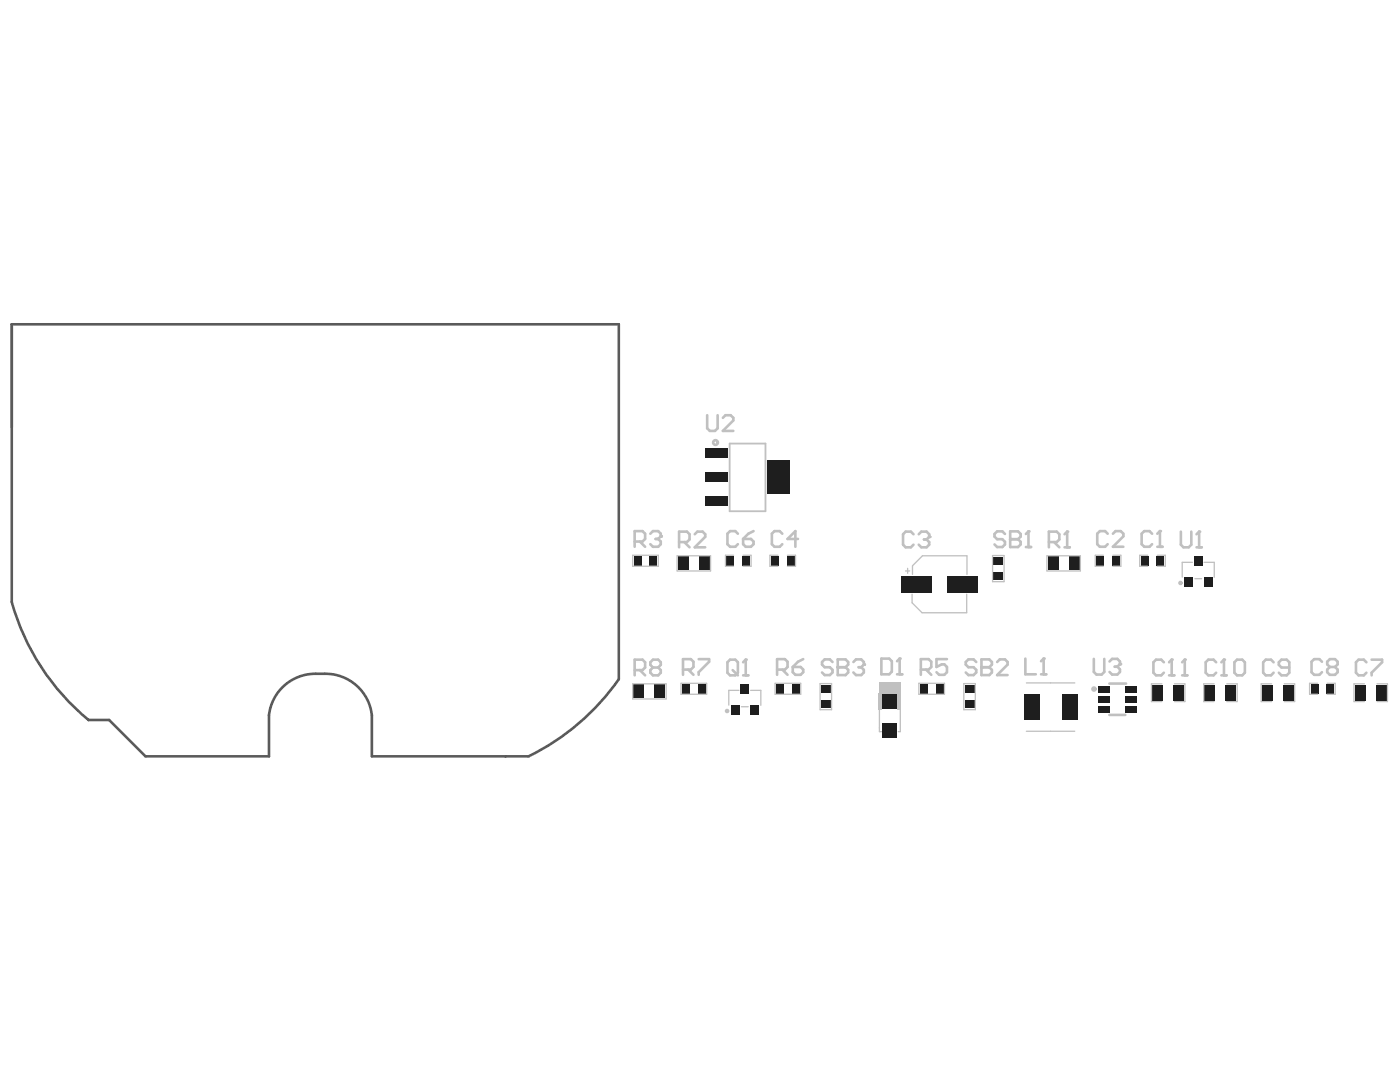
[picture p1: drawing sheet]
<svg xmlns="http://www.w3.org/2000/svg" width="279mm" height="216mm" viewBox="0 0 279 216" stroke-linecap="round" stroke-linejoin="round" font-family="sans-serif">
<path d="M2.3 64.7h121.2v70.8a47.5 47.5 0 0 1-18 15.4h-31.3v-8.2a9.3 9.3 0 0 0-9.4-8.3 10.3 10.3 0 0 0-8 2.4 9.3 9.3 0 0 0-3.1 5.9v8.2h-24.7l-7.2-7.2h-4.1a46.8 46.8 0 0 1-15.4-23.6zM17.6 143.6l.1 .1" fill="none" stroke="#5a5a5a" stroke-width=".52"/>
<g fill="#1e1e1e">
<path d="M136.1 136.5h1.6v1.9h-1.6z" fill-rule="evenodd"/>
<path d="M145.9 140.6h1.6v1.9h-1.6z" fill-rule="evenodd"/>
<path d="M149.8 140.6h1.6v1.9h-1.6z" fill-rule="evenodd"/>
<path d="M154.9 136.5h1.6v1.9h-1.6z" fill-rule="evenodd"/>
<path d="M158 136.5h1.6v1.9h-1.6z" fill-rule="evenodd"/>
<path d="M183.6 136.5h1.6v1.9h-1.6z" fill-rule="evenodd"/>
<path d="M186.7 136.5h1.6v1.9h-1.6z" fill-rule="evenodd"/>
<path d="M224.5 140.8h2.3v1.3h-2.3z" fill-rule="evenodd"/>
<path d="M224.5 136.9h2.3v1.3h-2.3z" fill-rule="evenodd"/>
<path d="M240.4 136.7h2.1v3.1h-2.1z" fill-rule="evenodd"/>
<path d="M244.6 136.7h2.1v3.1h-2.1z" fill-rule="evenodd"/>
<path d="M261.6 136.5h1.5v1.9h-1.5z" fill-rule="evenodd"/>
<path d="M270.4 136.7h2.1v3.1h-2.1z" fill-rule="evenodd"/>
<path d="M274.6 136.7h2.1v3.1h-2.1z" fill-rule="evenodd"/>
<path d="M129.6 111h1.6v1.8h-1.6z" fill-rule="evenodd"/>
<path d="M145 111h1.6v1.8h-1.6z" fill-rule="evenodd"/>
<path d="M153.9 111h1.5v1.8h-1.5z" fill-rule="evenodd"/>
<path d="M157 111h1.6v1.8h-1.6z" fill-rule="evenodd"/>
<path d="M224.5 138.9h2.3v1.3h-2.3z" fill-rule="evenodd"/>
<path d="M236.3 115.1h1.7v1.9h-1.7z" fill-rule="evenodd"/>
<path d="M130.6 136.7h2.1v2.6h-2.1z" fill-rule="evenodd"/>
<path d="M126.5 136.7h2.1v2.6h-2.1z" fill-rule="evenodd"/>
<path d="M139.3 136.5h1.5v1.9h-1.5z" fill-rule="evenodd"/>
<path d="M147.8 136.5h1.7v1.9h-1.7z" fill-rule="evenodd"/>
<path d="M163.9 136.7h1.8v1.5h-1.8z" fill-rule="evenodd"/>
<path d="M192.6 136.7h1.8v1.5h-1.8z" fill-rule="evenodd"/>
<path d="M219.1 140.8h2.3v1.3h-2.3z" fill-rule="evenodd"/>
<path d="M219.1 136.9h2.3v1.3h-2.3z" fill-rule="evenodd"/>
<path d="M234.2 136.7h2.1v3.1h-2.1z" fill-rule="evenodd"/>
<path d="M230 136.7h2.1v3.1h-2.1z" fill-rule="evenodd"/>
<path d="M256.1 136.7h2.1v3.1h-2.1z" fill-rule="evenodd"/>
<path d="M251.9 136.7h2.1v3.1h-2.1z" fill-rule="evenodd"/>
<path d="M264.7 136.5h1.6v1.9h-1.6z" fill-rule="evenodd"/>
<path d="M126.5 111h1.5v1.8h-1.5z" fill-rule="evenodd"/>
<path d="M139.5 111.1h2.1v2.6h-2.1z" fill-rule="evenodd"/>
<path d="M135.3 111.1h2.1v2.6h-2.1z" fill-rule="evenodd"/>
<path d="M148.1 111h1.6v1.8h-1.6z" fill-rule="evenodd"/>
<path d="M163.9 139.8h1.8v1.6h-1.8z" fill-rule="evenodd"/>
<path d="M176.2 144.4h2.8v2.8h-2.8z" fill-rule="evenodd"/>
<path d="M176.2 138.6h2.8v2.9h-2.8z" fill-rule="evenodd"/>
<path d="M179.9 114.9h6.2v3.3h-6.2z" fill-rule="evenodd"/>
<path d="M192.6 139.8h1.8v1.6h-1.8z" fill-rule="evenodd"/>
<path d="M198.3 114.2h1.8v1.6h-1.8z" fill-rule="evenodd"/>
<path d="M198.3 111.1h1.8v1.6h-1.8z" fill-rule="evenodd"/>
<path d="M219.1 138.9h2.3v1.3h-2.3z" fill-rule="evenodd"/>
<path d="M213.3 111.1h2.1v2.6h-2.1z" fill-rule="evenodd"/>
<path d="M209.1 111.1h2.1v2.6h-2.1z" fill-rule="evenodd"/>
<path d="M221.9 111h1.6v1.8h-1.6z" fill-rule="evenodd"/>
<path d="M218.8 111h1.6v1.8h-1.6z" fill-rule="evenodd"/>
<path d="M230.8 111h1.6v1.8h-1.6z" fill-rule="evenodd"/>
<path d="M227.7 111h1.5v1.8h-1.5z" fill-rule="evenodd"/>
<path d="M238.3 111h1.7v1.9h-1.7z" fill-rule="evenodd"/>
<path d="M240.2 115.1h1.7v1.9h-1.7z" fill-rule="evenodd"/>
<path d="M153.1 91.9h4.4v6.6h-4.4z" fill-rule="evenodd"/>
<path d="M204.3 138.5h3.1v5.2h-3.1z" fill-rule="evenodd"/>
<path d="M211.9 138.5h3.1v5.2h-3.1z" fill-rule="evenodd"/>
<path d="M140.8 99h4.4v1.9h-4.4z" fill-rule="evenodd"/>
<path d="M188.9 114.9h6.2v3.3h-6.2z" fill-rule="evenodd"/>
<path d="M140.8 94.2h4.4v2h-4.4z" fill-rule="evenodd"/>
<path d="M140.8 89.5h4.4v2h-4.4z" fill-rule="evenodd"/>
</g>
<g fill="none" stroke="#c0c0c0" stroke-width=".26">
<path d="M126.3 110.8h5.1v2.2h-5.1zM135.1 110.9h6.7v3h-6.7zM146.4 110.8h-1.6v2.2h1.6M148.3 110.8h1.6v2.2h-1.6M155.3 110.8h-1.6v2.2h1.6M157.1 110.8h1.7v2.2h-1.7M180.7 113.9h.9M181.1 113.4v1M182 118.6v1.7l2 2h8.9v-3.7M182.1 114.6v-1.7l2-2h8.9v3.7M198.1 110.9h2.3v5.2h-2.3zM208.9 110.9h6.7v3h-6.7z"/>
<path d="M220.2 110.8h-1.6v2.2h1.6M222.1 110.8h1.6v2.2h-1.6M229.1 110.8h-1.6v2.2h1.6M230.9 110.8h1.7v2.2h-1.7M238 112.2h-2.1v3M238.5 115.5h1.3M240.3 112.2h2v3M126.3 136.5h6.6v3h-6.6zM135.9 136.3h5.1v2.2h-5.1zM147.5 137.8h-2.1v2.9M149.8 137.8h2v2.9M154.7 136.3h5.1v2.2h-5.1z"/>
<path d="M163.7 136.4h2.3v5.2h-2.3zM179.7 138.2v7.8h-.4M183.4 136.3h5.1v2.2h-5.1zM192.4 136.4h2.2v5.2h-2.2zM204.8 136.3h9.7M231.9 136.5h-2.1v3.5h2.1M234.4 136.5h2.1v3.5h-2.1M242.3 136.5h-2.1v3.5h2.1M244.8 136.5h2.1v3.5h-2.1M253.8 136.5h-2.1v3.5h2.1M256.3 136.5h2.1v3.5h-2.1M263 136.3h-1.6v2.2h1.6"/>
<path d="M264.8 136.3h1.7v2.2h-1.7M272.3 136.5h-2.1v3.5h2.1M274.8 136.5h2.1v3.5h-2.1M148 141h1.3M175.5 140.3v5.7h.4M204.8 145.9h9.7"/>
</g>
<path d="M145.6 88.5h7.2v13.5h-7.2z" fill="none" stroke="#c0c0c0" stroke-width=".37"/>
<path d="M221.4 136.4h3.3M221.4 142.7h3.2" fill="none" stroke="#c0c0c0" stroke-width=".52"/>
<g fill="#c0c0c0">
<path d="M175.4 138.2h.6v3.4h-.6z" fill-rule="evenodd"/>
<path d="M179.2 138.2h.6v3.4h-.6z" fill-rule="evenodd"/>
<path d="M175.4 136.1h4.4v2.4h-4.4z" fill-rule="evenodd"/>
</g>
<path d="M126.7 133.7h1.5l.5-.5v-1l-.5-.6h-1.5v3.2M127.7 133.7l1 1.1M130.3 133.2l-.5-.5v-.5l.5-.6h1.1l.5 .6v.5l-.5 .5M130.3 133.2l-.5 .5v.5l.5 .6h1.1l.5-.6v-.5l-.5-.5M130.3 133.2h1.1M136.3 133.6h1.6l.5-.5v-1.1l-.5-.5h-1.6v3.2M137.4 133.6l1 1.1M139.4 131.5h2.1v.5l-2.1 2.1v.6M145.2 132.2l.5-.6h1l.6 .6v2l-.6 .6h-1l-.5-.6zM146.2 133.7l1.1 1.1M148.3 134.8h1M148.8 131.6v3.2" fill="none" stroke="#c0c0c0" stroke-width=".52"/>
<circle cx="148.8" cy="131.6" r=".26" fill="#c0c0c0"/>
<path d="M148.8 131.6l-.5 .6M166.1 132.1l-.5-.5h-1l-.5 .5v.5l.5 .5h1l.5 .6v.5l-.5 .5h-1l-.5-.5M167.2 131.6v3.1h1.5l.6-.5v-.5l-.6-.6h-1.5" fill="none" stroke="#c0c0c0" stroke-width=".52"/>
<circle cx="167.2" cy="133.1" r=".26" fill="#c0c0c0"/>
<path d="M167.2 131.6h1.5l.6 .5v.5l-.6 .5h-1.5M170.3 132.1l.5-.5h1.1l.5 .5v.5" fill="none" stroke="#c0c0c0" stroke-width=".52"/>
<circle cx="172.4" cy="132.6" r=".26" fill="#c0c0c0"/>
<path d="M171.4 133.1h.5M171.9 133.1l.5 .6v.5l-.5 .5h-1.1l-.5-.5M172.4 132.6l-.5 .5M183.8 133.6h1.5l.6-.5v-1.1l-.6-.5h-1.5v3.2M184.8 133.6l1.1 1.1M189 131.5h-2.1v1.6l1-.5h.6l.5 .5v1l-.5 .6h-1.1l-.5-.6M194.8 132.1l-.5-.5h-1l-.6 .5v.5l.6 .5h1l.5 .6v.5l-.5 .5h-1l-.6-.5M195.9 131.6v3.1h1.5l.6-.5v-.5l-.6-.6h-1.5" fill="none" stroke="#c0c0c0" stroke-width=".52"/>
<circle cx="195.9" cy="133.1" r=".26" fill="#c0c0c0"/>
<path d="M195.9 131.6h1.5l.6 .5v.5l-.6 .5h-1.5M199 132.1l.5-.5h1.1l.5 .5v.5l-2.1 2.1h2.1M218.3 131.5v2.6l.5 .5h1.1l.5-.5v-2.6M221.4 132l.5-.5h1.1l.5 .5v.5" fill="none" stroke="#c0c0c0" stroke-width=".52"/>
<circle cx="223.5" cy="132.5" r=".26" fill="#c0c0c0"/>
<path d="M222.5 133h.5M223 133l.5 .6v.5l-.5 .5h-1.1l-.5-.5M223.5 132.5l-.5 .5M232.3 132.2l-.5-.6h-1.1l-.5 .6v2l.5 .6h1.1l.5-.6M233.3 134.8h1.1M233.8 131.6v3.2" fill="none" stroke="#c0c0c0" stroke-width=".52"/>
<circle cx="233.8" cy="131.6" r=".26" fill="#c0c0c0"/>
<path d="M233.8 131.6l-.5 .6M235.9 134.8h1.1M236.4 131.6v3.2" fill="none" stroke="#c0c0c0" stroke-width=".52"/>
<circle cx="236.4" cy="131.6" r=".26" fill="#c0c0c0"/>
<path d="M126.7 108.1h1.5l.5-.6v-1l-.5-.5h-1.5v3.1M127.7 108.1l1 1M129.8 106.5l.5-.5h1.1l.5 .5v.5M236.4 131.6l-.5 .6M254.2 132.2l-.5-.6h-1.1l-.5 .6v2l.5 .6h1.1l.5-.6M257.3 133.2h-1.6l-.5-.5v-.5l.5-.6h1.1l.5 .6v2l-.5 .6h-1.1l-.5-.6M263.8 132l-.5-.5h-1l-.6 .5v2.1l.6 .6h1l.5-.6M265.4 133.1l-.5-.5v-.6l.5-.5h1l.6 .5v.6l-.6 .5M265.4 133.1l-.5 .5v.5l.5 .6h1l.6-.6v-.5l-.6-.5M265.4 133.1h1" fill="none" stroke="#c0c0c0" stroke-width=".52"/>
<circle cx="131.9" cy="107" r=".26" fill="#c0c0c0"/>
<path d="M130.8 107.5h.6M131.4 107.5l.5 .6v.5l-.5 .5h-1.1l-.5-.5M131.9 107l-.5 .5M135.5 108.2h1.6l.5-.6v-1l-.5-.5h-1.6v3.1M136.6 108.2l1 1M138.7 106.6l.5-.5h1l.5 .5v.5l-2 2.1h2M147.3 106.5l-.6-.5h-1l-.5 .5v2.1l.5 .5h1l.6-.5M148.3 107.5h1.6l.5 .6v.5l-.5 .5h-1.1l-.5-.5zM150.4 106l-1.1 .5-1 1M182.3 106.6l-.5-.5h-1.1l-.5 .5v2.1l.5 .5h1.1l.5-.5M183.4 106.6l.5-.5h1l.5 .5v.5" fill="none" stroke="#c0c0c0" stroke-width=".52"/>
<circle cx="185.4" cy="107.1" r=".26" fill="#c0c0c0"/>
<path d="M184.4 107.6h.5M184.9 107.6l.5 .6v.5l-.5 .5h-1l-.5-.5M185.4 107.1l-.5 .5M200.6 106.6l-.6-.6h-1l-.5 .6v.5l.5 .5h1l.6 .5v.5l-.6 .6h-1l-.5-.6M201.6 106v3.2h1.6l.5-.6v-.5l-.5-.5h-1.6" fill="none" stroke="#c0c0c0" stroke-width=".52"/>
<circle cx="201.6" cy="107.6" r=".26" fill="#c0c0c0"/>
<path d="M201.6 106h1.6l.5 .6v.5l-.5 .5h-1.6M204.7 109.2h1.1M205.3 106v3.2" fill="none" stroke="#c0c0c0" stroke-width=".52"/>
<circle cx="205.3" cy="106" r=".26" fill="#c0c0c0"/>
<path d="M205.3 106l-.6 .6M221.1 106.5l-.6-.5h-1l-.5 .5v2.1l.5 .5h1l.6-.5M222.1 106.5l.5-.5h1.1l.5 .5v.5l-2.1 2.1h2.1M229.9 106.5l-.5-.5h-1l-.6 .5v2.1l.6 .5h1l.5-.5M231 109.1h1M231.5 106v3.1" fill="none" stroke="#c0c0c0" stroke-width=".52"/>
<circle cx="231.5" cy="106" r=".26" fill="#c0c0c0"/>
<path d="M231.5 106l-.5 .5M235.7 106.1v2.6l.5 .5h1l.6-.5v-2.6M238.8 109.2h1M239.3 106.1v3.1" fill="none" stroke="#c0c0c0" stroke-width=".52"/>
<circle cx="239.3" cy="106.1" r=".26" fill="#c0c0c0"/>
<path d="M239.3 106.1l-.5 .5M155.1 133.6h1.5l.6-.5v-1.1l-.6-.5h-1.5v3.2M156.1 133.6l1.1 1.1M158.2 133.1h1.6l.5 .5v.5l-.5 .6h-1.1l-.5-.6zM160.3 131.5l-1 .5-1.1 1.1M175.9 131.4h1.6l.5 .5v2.1l-.5 .5h-1.6zM179 134.5h1.1M179.5 131.4v3.1" fill="none" stroke="#c0c0c0" stroke-width=".52"/>
<circle cx="179.5" cy="131.4" r=".26" fill="#c0c0c0"/>
<path d="M141.1 82.9v2.6l.6 .5h1l.5-.5v-2.6M144.3 83.4l.5-.5h1l.5 .5v.5l-2 2.1h2M179.5 131.4l-.5 .5M204.6 131.4v3.1h2.1M207.8 134.5h1M208.3 131.4v3.1" fill="none" stroke="#c0c0c0" stroke-width=".52"/>
<circle cx="208.3" cy="131.4" r=".26" fill="#c0c0c0"/>
<path d="M208.3 131.4l-.5 .5M242.7 132.2l-.5-.6h-1.1l-.5 .6v2l.5 .6h1.1l.5-.6M243.7 134.8h1.1M244.3 131.6v3.2" fill="none" stroke="#c0c0c0" stroke-width=".52"/>
<circle cx="244.3" cy="131.6" r=".26" fill="#c0c0c0"/>
<path d="M156.1 106.5l-.5-.5h-1l-.6 .5v2.1l.6 .5h1l.5-.5M159.3 107.5h-2.1l1.5-1.5v3.1M209.3 108.2h1.6l.5-.6v-1l-.5-.5h-1.6v3.1M210.4 108.2l1 1M212.5 109.2h1M213 106.1v3.1M244.3 131.6l-.6 .6M246.4 132.2l.5-.6h1l.5 .6v2l-.5 .6h-1l-.5-.6zM272.7 132.2l-.5-.6h-1.1l-.5 .6v2l.5 .6h1.1l.5-.6M273.7 131.6h2.1v.6l-2.1 2v.6" fill="none" stroke="#c0c0c0" stroke-width=".52"/>
<circle cx="213" cy="106.1" r=".26" fill="#c0c0c0"/>
<g fill="none" stroke="#c0c0c0" stroke-width=".52">
<path d="M213 106.1l-.5 .5"/>
<circle cx="142.8" cy="88.3" r=".47"/>
<circle cx="235.6" cy="116.3" r=".19"/>
<circle cx="218.3" cy="137.5" r=".3"/>
<circle cx="145.1" cy="141.9" r=".19"/>
</g>
</svg>
